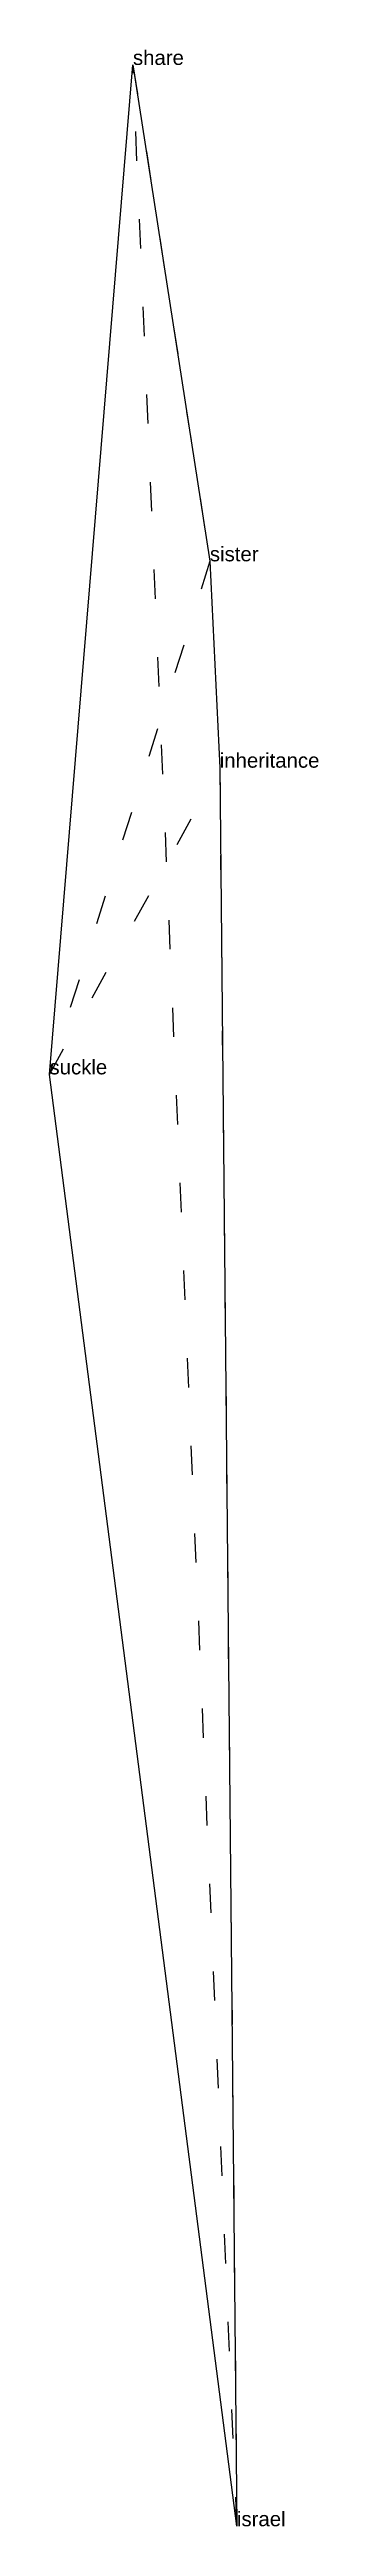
# Model space of a CAD drawing. Extents: x -1.55 to -0.63, y -7.81 to 0.66.
import ezdxf

# ---------------------------------------------------------------- set-up
doc = ezdxf.new("R2010")
doc.units = 0
doc.linetypes.add('DOT', pattern=[0.2, 0, -0.2])
doc.layers.add('TEXT', color=1, linetype='CONTINUOUS')
doc.styles.get("Standard").update_dxf_attribs({"font": 'arial.ttf'})

msp = doc.modelspace()

# ---------------------------------------------------------------- linework, layer by layer
at = {"layer": 'INTERNAL', "linetype": 'DOT'}
msp.add_polyline3d([(-0.9669, -1.7978, 0), (-0.908, -7.8142, 0), (-1.2643, 0.6066, 0), (-1.0007, -1.0917, 0), (-1.5503, -2.847, 0), (-0.9669, -1.7978, 0)], close=True, dxfattribs=at)
at = {"layer": 'OUTLINE', "linetype": 'CONTINUOUS'}
msp.add_polyline3d([(-0.908, -7.8142, 0), (-1.5503, -2.847, 0), (-1.2643, 0.6066, 0), (-1.0007, -1.0917, 0), (-0.9669, -1.7978, 0), (-0.908, -7.8142, 0)], close=True, dxfattribs=at)

# ---------------------------------------------------------------- texts
at = {"layer": 'TEXT'}
for s, p in [('share', (-1.2643, 0.6066)), ('sister', (-1.0007, -1.0917)), ('inheritance', (-0.9669, -1.7978)), ('suckle', (-1.5503, -2.847)), ('israel', (-0.908, -7.8142))]:
    msp.add_text(s, height=0.05, dxfattribs=at).set_placement(p)

doc.saveas('drawing.dxf')
